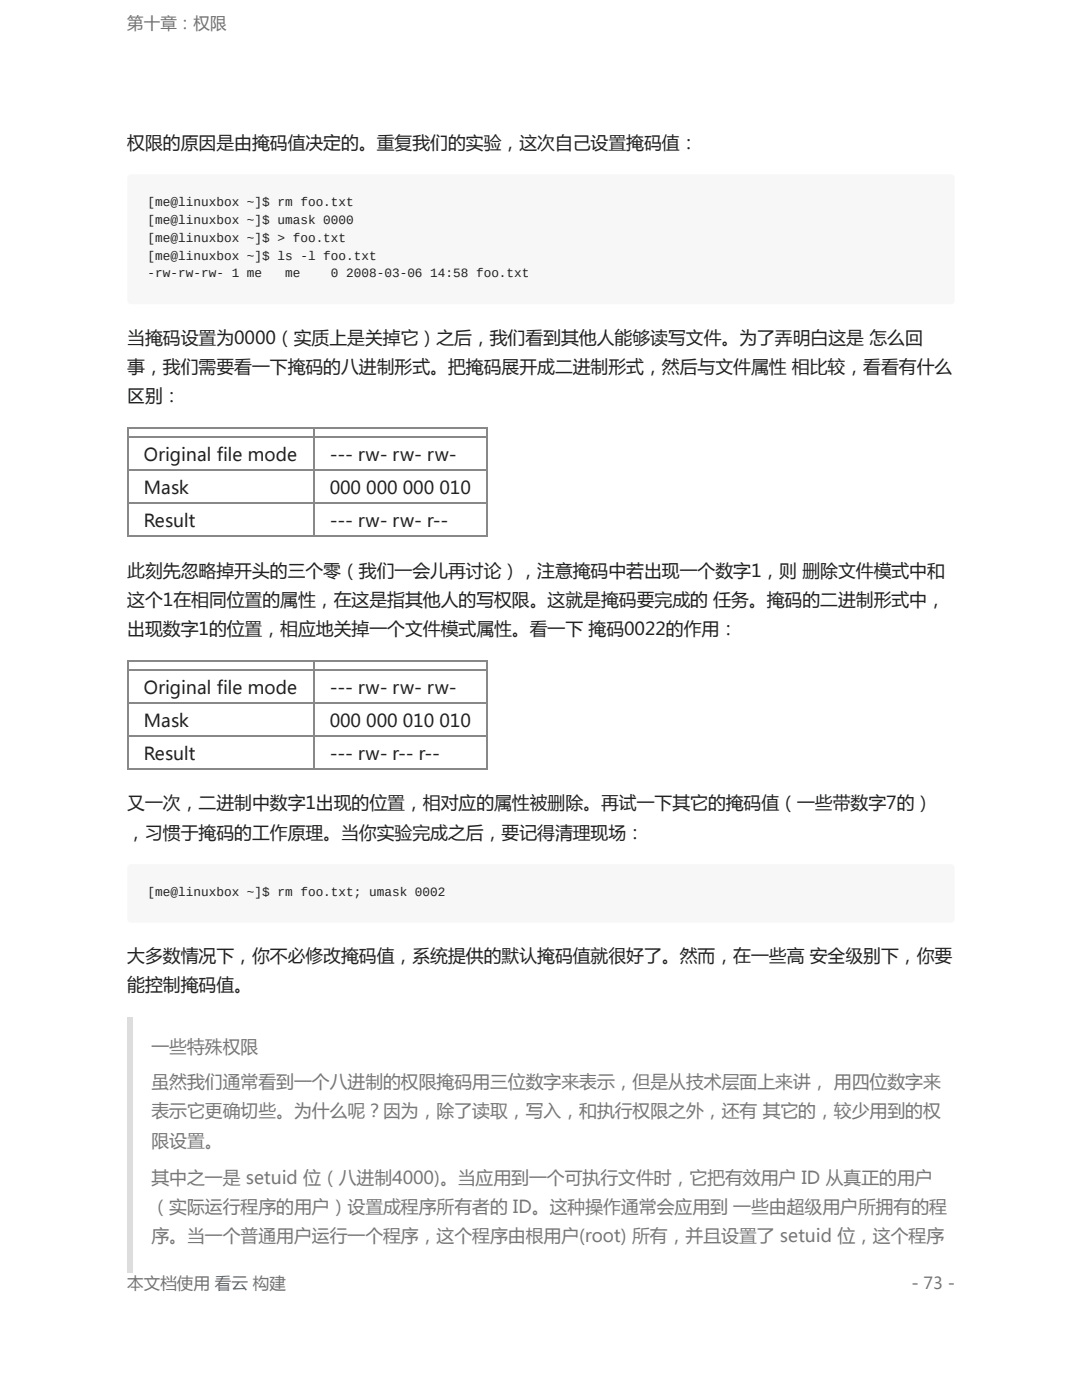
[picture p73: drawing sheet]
<svg xmlns="http://www.w3.org/2000/svg" width="216mm" height="279mm" viewBox="0 0 216 279" stroke-linecap="round" stroke-linejoin="round" font-family="sans-serif">
<defs><g id="words">
<g font-size="3.6" fill="#222">
<text x="25.4" y="29.7">权限的原因是由掩码值决定的。重复我们的实验，这次自己设置掩码值：</text>
<text x="25.4" y="68.6">当掩码设置为0000（实质上是关掉它）之后，我们看到其他人能够读写文件。为了弄明白这是 怎么回</text>
<text x="25.4" y="74.4">事，我们需要看一下掩码的八进制形式。把掩码展开成二进制形式，然后与文件属性 相比较，看看有什么</text>
<text x="25.4" y="80.3">区别：</text>
<text x="28.7" y="91.9">Original file mode</text>
<text x="65.8" y="91.9">--- rw- rw- rw-</text>
<text x="28.7" y="98.6">Mask</text>
<text x="65.8" y="98.6">000</text>
<text x="73.1" y="98.6">000</text>
<text x="80.4" y="98.6">000</text>
<text x="87.7" y="98.6">010</text>
<text x="28.7" y="105.2">Result</text>
<text x="65.8" y="105.2">--- rw- rw- r--</text>
<text x="25.4" y="115.1">此刻先忽略掉开头的三个零（我们一会儿再讨论），注意掩码中若出现一个数字1，则 删除文件模式中和</text>
<text x="25.4" y="120.9">这个1在相同位置的属性，在这是指其他人的写权限。这就是掩码要完成的 任务。掩码的二进制形式中，</text>
<text x="25.4" y="126.7">出现数字1的位置，相应地关掉一个文件模式属性。看一下 掩码0022的作用：</text>
<text x="28.7" y="138.4">Original file mode</text>
<text x="65.8" y="138.4">--- rw- rw- rw-</text>
<text x="28.7" y="145">Mask</text>
<text x="65.8" y="145">000</text>
<text x="73.1" y="145">000</text>
<text x="80.4" y="145">010</text>
<text x="87.7" y="145">010</text>
<text x="28.7" y="151.6">Result</text>
<text x="65.8" y="151.6">--- rw- r-- r--</text>
<text x="25.4" y="161.5">又一次，二进制中数字1出现的位置，相对应的属性被删除。再试一下其它的掩码值（一些带数字7的）</text>
<text x="25.4" y="167.4">，习惯于掩码的工作原理。当你实验完成之后，要记得清理现场：</text>
<text x="25.4" y="192">大多数情况下，你不必修改掩码值，系统提供的默认掩码值就很好了。然而，在一些高 安全级别下，你要</text>
<text x="25.4" y="197.9">能控制掩码值。</text>
</g>
<g font-size="3.6" fill="#777">
<text x="30.2" y="210.1">一些特殊权限</text>
<text x="30.2" y="217.2">虽然我们通常看到一个八进制的权限掩码用三位数字来表示，但是从技术层面上来讲， 用四位数字来</text>
<text x="30.2" y="223">表示它更确切些。为什么呢？因为，除了读取，写入，和执行权限之外，还有 其它的，较少用到的权</text>
<text x="30.2" y="228.9">限设置。</text>
<text x="30.2" y="236.2">其中之一是 setuid 位（八进制4000)。当应用到一个可执行文件时，它把有效用户 ID 从真正的用户</text>
<text x="30.2" y="242.1">（实际运行程序的用户）设置成程序所有者的 ID。这种操作通常会应用到 一些由超级用户所拥有的程</text>
<text x="30.2" y="247.9">序。当一个普通用户运行一个程序，这个程序由根用户(root) 所有，并且设置了 setuid 位，这个程序</text>
</g>
<g font-size="3.3" fill="#727272">
<text x="25.4" y="5.8">第十章：权限</text>
<text x="25.4" y="257.3">本文档使用 看云 构建</text>
<text x="181.9" y="257.3">- 73 -</text>
</g>
<g font-size="2.5" fill="#222">
<text x="29.5" y="41.1">[me@linuxbox ~]$ rm foo.txt</text>
<text x="29.5" y="44.7">[me@linuxbox ~]$ umask 0000</text>
<text x="29.5" y="48.3">[me@linuxbox ~]$ &gt; foo.txt</text>
<text x="29.5" y="51.8">[me@linuxbox ~]$ ls -l foo.txt</text>
<text x="29.5" y="55.4">-rw-rw-rw- 1 me</text>
<text x="56.9" y="55.4">me</text>
<text x="66" y="55.4">0</text>
<text x="69.1" y="55.4">2008-03-06</text>
<text x="85.9" y="55.4">14:58 foo.txt</text>
<text x="29.5" y="178.8">[me@linuxbox ~]$ rm foo.txt; umask 0002</text>
</g>
</g></defs>
<path d="M25.6 35l.6-.2h163.5a.76 .76 0 0 1 .8 .8v24.3a.76 .76 0 0 1-.8 .8h-163.5a.76 .76 0 0 1-.8-.8v-24.3z" fill-rule="evenodd" fill="#f7f7f7"/>
<g fill="none" stroke="#888" stroke-width=".25">
<path d="M25.4 93.9h71.9M25.4 87.2h71.9M25.4 85.5h71.9M25.5 85.3v21.9M62.6 85.3v21.9M97.2 85.3v21.9M25.4 100.5h71.9M25.4 107.1h71.9M25.4 133.7h71.9M25.4 132h71.9M25.5 131.8v21.9M62.6 131.8v21.9"/>
<path d="M97.2 131.8v21.9M25.4 146.9h71.9M25.4 153.5h71.9M25.4 140.3h71.9"/>
</g>
<path d="M25.6 172.7l.6-.2h163.5a.76 .76 0 0 1 .8 .7v10.2a.76 .76 0 0 1-.8 .8h-163.5a.76 .76 0 0 1-.8-.8v-10.2z" fill-rule="evenodd" fill="#f7f7f7"/>
<path d="M25.4 202.9h1v51.1h-1z" fill="#ddd"/>
<use href="#words"/>
</svg>
